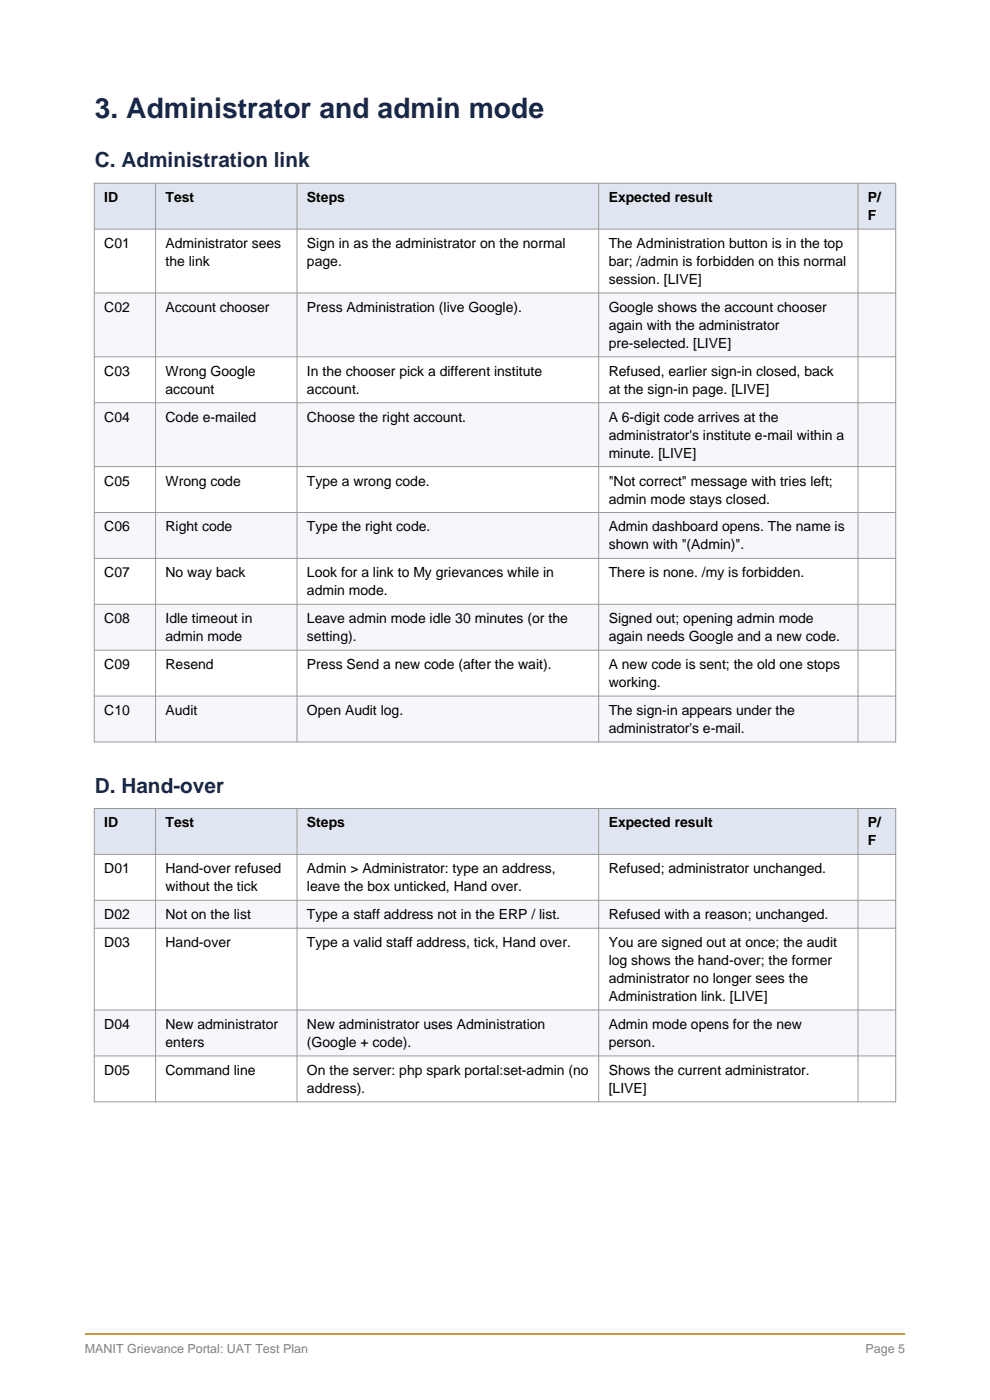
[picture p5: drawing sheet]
<svg xmlns="http://www.w3.org/2000/svg" width="210mm" height="297mm" viewBox="0 0 210 297" stroke-linecap="round" stroke-linejoin="round" font-family="sans-serif">
<defs><g id="words">
<text font-size="6" fill="#16284d" x="20.1" y="25.1">3. Administrator and admin mode</text>
<g font-size="4.4" fill="#16284d">
<text x="20.1" y="35.5">C. Administration link</text>
<text x="20.1" y="168.2">D. Hand-over</text>
</g>
<g font-size="3">
<text x="22.1" y="42.9">ID</text>
<text x="35.1" y="42.9">Test</text>
<text x="65.1" y="42.9">Steps</text>
<text x="129.1" y="42.9">Expected result</text>
<text x="184.1" y="42.9">P/</text>
<text x="184.1" y="46.7">F</text>
<text x="22.1" y="52.6">C01</text>
<text x="35.1" y="52.6">Administrator sees</text>
<text x="65.1" y="52.6">Sign in as the administrator on the normal</text>
<text x="129.1" y="52.6">The Administration button is in the top</text>
<text x="35.1" y="56.4">the link</text>
<text x="65.1" y="56.4">page.</text>
<text x="129.1" y="56.4">bar; /admin is forbidden on this normal</text>
<text x="129.1" y="60.3">session. [LIVE]</text>
<text x="22.1" y="66.2">C02</text>
<text x="35.1" y="66.2">Account chooser</text>
<text x="65.1" y="66.2">Press Administration (live Google).</text>
<text x="129.1" y="66.2">Google shows the account chooser</text>
<text x="129.1" y="70">again with the administrator</text>
<text x="129.1" y="73.8">pre-selected. [LIVE]</text>
<text x="22.1" y="79.7">C03</text>
<text x="35.1" y="79.7">Wrong Google</text>
<text x="35.1" y="83.5">account</text>
<text x="65.1" y="79.7">In the chooser pick a different institute</text>
<text x="65.1" y="83.5">account.</text>
<text x="129.1" y="79.7">Refused, earlier sign-in closed, back</text>
<text x="129.1" y="83.5">at the sign-in page. [LIVE]</text>
<text x="22.1" y="89.5">C04</text>
<text x="35.1" y="89.5">Code e-mailed</text>
<text x="65.1" y="89.5">Choose the right account.</text>
<text x="129.1" y="89.5">A 6-digit code arrives at the</text>
<text x="129.1" y="93.3">administrator's institute e-mail within a</text>
<text x="129.1" y="97.1">minute. [LIVE]</text>
<text x="22.1" y="103">C05</text>
<text x="35.1" y="103">Wrong code</text>
<text x="65.1" y="103">Type a wrong code.</text>
<text x="129.1" y="103">&quot;Not correct&quot; message with tries left;</text>
<text x="129.1" y="106.8">admin mode stays closed.</text>
<text x="22.1" y="112.7">C06</text>
<text x="35.1" y="112.7">Right code</text>
<text x="65.1" y="112.7">Type the right code.</text>
<text x="129.1" y="112.7">Admin dashboard opens. The name is</text>
<text x="129.1" y="116.6">shown with &quot;(Admin)&quot;.</text>
<text x="22.1" y="122.5">C07</text>
<text x="35.1" y="122.5">No way back</text>
<text x="65.1" y="122.5">Look for a link to My grievances while in</text>
<text x="129.1" y="122.5">There is none. /my is forbidden.</text>
<text x="65.1" y="126.3">admin mode.</text>
<text x="22.1" y="132.2">C08</text>
<text x="35.1" y="132.2">Idle timeout in</text>
<text x="35.1" y="136">admin mode</text>
<text x="65.1" y="132.2">Leave admin mode idle 30 minutes (or the</text>
<text x="65.1" y="136">setting).</text>
<text x="129.1" y="132.2">Signed out; opening admin mode</text>
<text x="129.1" y="136">again needs Google and a new code.</text>
<text x="22.1" y="142">C09</text>
<text x="35.1" y="142">Resend</text>
<text x="65.1" y="142">Press Send a new code (after the wait).</text>
<text x="129.1" y="142">A new code is sent; the old one stops</text>
<text x="129.1" y="145.8">working.</text>
<text x="22.1" y="151.7">C10</text>
<text x="35.1" y="151.7">Audit</text>
<text x="65.1" y="151.7">Open Audit log.</text>
<text x="129.1" y="151.7">The sign-in appears under the</text>
<text x="129.1" y="155.5">administrator's e-mail.</text>
<text x="22.1" y="175.5">ID</text>
<text x="35.1" y="175.5">Test</text>
<text x="65.1" y="175.5">Steps</text>
<text x="129.1" y="175.5">Expected result</text>
<text x="184.1" y="175.5">P/</text>
<text x="184.1" y="179.3">F</text>
<text x="22.1" y="185.3">D01</text>
<text x="35.1" y="185.3">Hand-over refused</text>
<text x="65.1" y="185.3">Admin &gt; Administrator: type an address,</text>
<text x="129.1" y="185.3">Refused; administrator unchanged.</text>
<text x="35.1" y="189.1">without the tick</text>
<text x="65.1" y="189.1">leave the box unticked, Hand over.</text>
<text x="22.1" y="195">D02</text>
<text x="35.1" y="195">Not on the list</text>
<text x="65.1" y="195">Type a staff address not in the ERP / list.</text>
<text x="129.1" y="195">Refused with a reason; unchanged.</text>
<text x="22.1" y="200.9">D03</text>
<text x="35.1" y="200.9">Hand-over</text>
<text x="65.1" y="200.9">Type a valid staff address, tick, Hand over.</text>
<text x="129.1" y="200.9">You are signed out at once; the audit</text>
<text x="129.1" y="204.7">log shows the hand-over; the former</text>
<text x="129.1" y="208.6">administrator no longer sees the</text>
<text x="129.1" y="212.4">Administration link. [LIVE]</text>
<text x="22.1" y="218.3">D04</text>
<text x="35.1" y="218.3">New administrator</text>
<text x="65.1" y="218.3">New administrator uses Administration</text>
<text x="129.1" y="218.3">Admin mode opens for the new</text>
<text x="35.1" y="222.1">enters</text>
<text x="65.1" y="222.1">(Google + code).</text>
<text x="129.1" y="222.1">person.</text>
<text x="22.1" y="228">D05</text>
<text x="35.1" y="228">Command line</text>
<text x="65.1" y="228">On the server: php spark portal:set-admin (no</text>
<text x="65.1" y="231.8">address).</text>
<text x="129.1" y="228">Shows the current administrator.</text>
<text x="129.1" y="231.8">[LIVE]</text>
</g>
<g font-size="2.6" fill="#808080">
<text x="18" y="287">MANIT Grievance Portal: UAT Test Plan</text>
<text x="183.6" y="287">Page 5</text>
</g>
</g></defs>
<path d="M18 283h174" fill="none" stroke="#b8892b" stroke-width=".35"/>
<path d="M20 38.9h170v9.7h-170z" fill-rule="evenodd" fill="#dfe5f1"/>
<g fill="#f6f7fb">
<path d="M20 62.2h170v13.5h-170z" fill-rule="evenodd"/>
<path d="M20 85.4h170v13.6h-170z" fill-rule="evenodd"/>
<path d="M20 108.7h170v9.8h-170z" fill-rule="evenodd"/>
<path d="M20 128.2h170v9.7h-170z" fill-rule="evenodd"/>
<path d="M20 147.7h170v9.7h-170z" fill-rule="evenodd"/>
</g>
<g fill="none" stroke="#999" stroke-width=".21">
<path d="M20 38.9h170v118.5h-170zM33 38.9v118.5M63 38.9v118.5M127 38.9v118.5M182 38.9v118.5M20 48.6h170M20 62.2h170M20 75.7h170M20 85.4h170M20 99h170M20 108.7h170M20 118.5h170"/>
<path d="M20 128.2h170M20 137.9h170M20 147.7h170"/>
</g>
<path d="M20 171.5h170v9.8h-170z" fill-rule="evenodd" fill="#dfe5f1"/>
<g fill="#f6f7fb">
<path d="M20 191h170v5.9h-170z" fill-rule="evenodd"/>
<path d="M20 214.3h170v9.7h-170z" fill-rule="evenodd"/>
</g>
<path d="M20 171.5h170v62.2h-170zM33 171.5v62.2M63 171.5v62.2M127 171.5v62.2M182 171.5v62.2M20 181.3h170M20 191h170M20 196.9h170M20 214.3h170M20 224h170" fill="none" stroke="#999" stroke-width=".21"/>
<use href="#words"/>
</svg>
